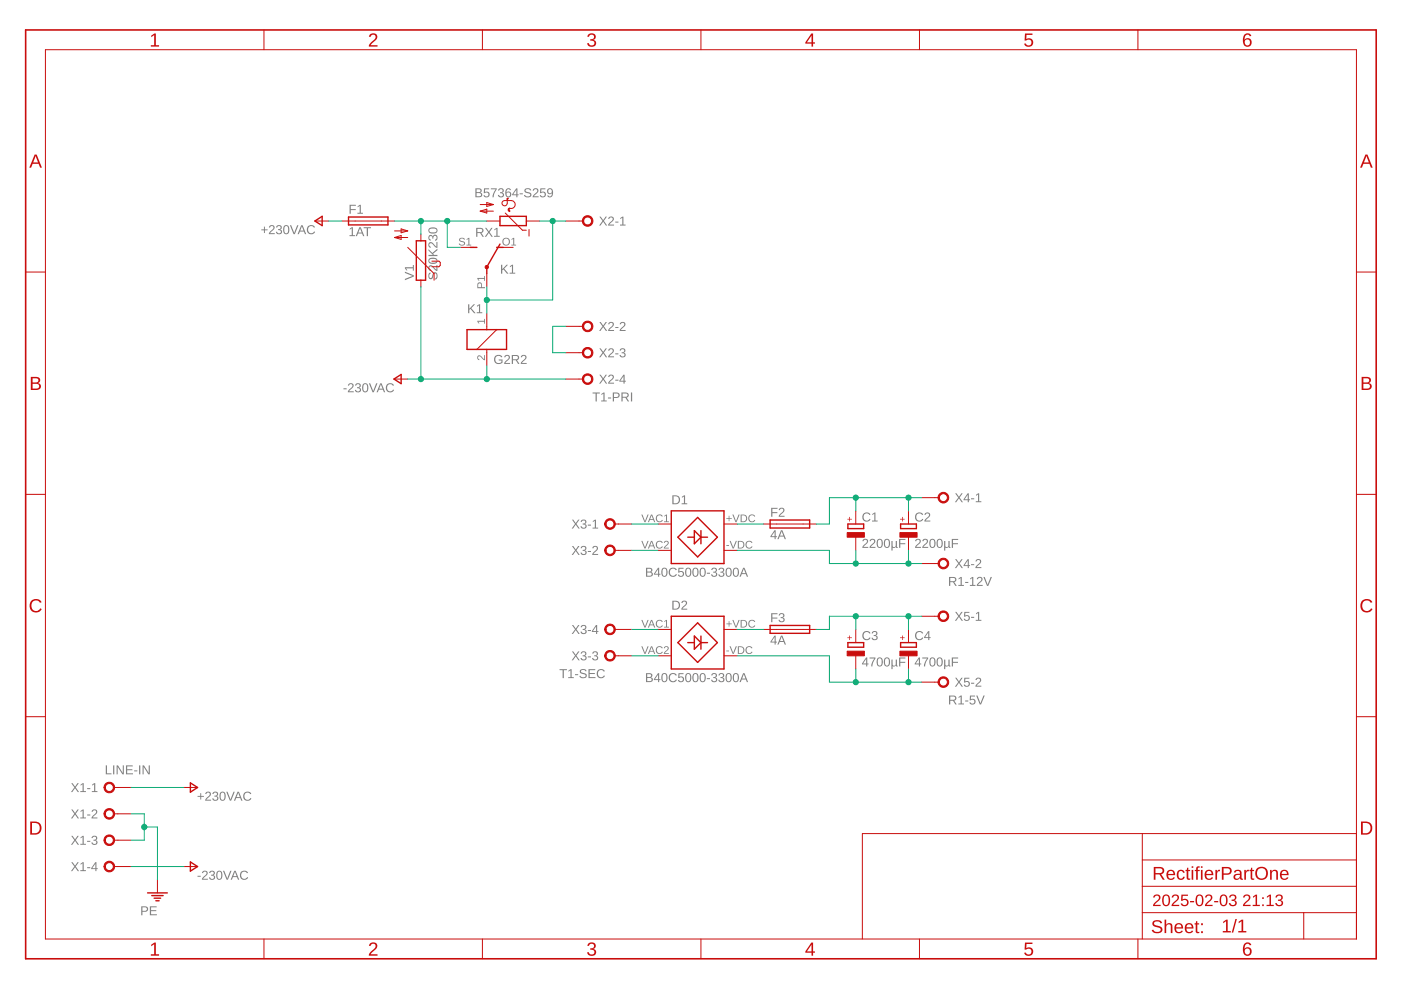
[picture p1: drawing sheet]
<svg xmlns="http://www.w3.org/2000/svg" width="297mm" height="210mm" viewBox="0 0 297 210" stroke-linecap="round" stroke-linejoin="round" font-family="sans-serif">
<g fill="#808080">
<path d="M101.3 75.5a.86 .86 0 0 1 1.2 .5l.1 .1v-.8h.2v1.1l-.7-.5a.35 .35 0 0 0-.5-.4 .35 .35 0 0 0-.1 .6l.1 .3-.4-.4z"/>
<path d="M101.2 68h1.4v-.4h.2v1h-.2v-.4h-1.2l.3 .4h-.2z"/>
<path d="M183.6 139.4h.3v1.3h.2v.2h-.2v.4h-.3v-.4h-.8zM183.6 139.7l-.6 1h.6zM184.4 139.4h1.2l-.5 1.2-.1 .7h-.3l.1-.5 .6-1.2h-1zM186.1 139.5a.71 .71 0 0 1 .9 0 .71 .71 0 0 1 .2 .9 .71 .71 0 0 1-.7 .9 .71 .71 0 0 1-.6-.9zM186.3 139.6a1.07 1.07 0 0 0 .2 1.5 .94 .94 0 0 0 0-1.5zM187.7 139.5a.71 .71 0 0 1 .8 0 .71 .71 0 0 1 .2 .9 .71 .71 0 0 1-.7 .9 .71 .71 0 0 1-.6-.9zM187.9 139.6a1.07 1.07 0 0 0 .1 1.5 .94 .94 0 0 0 .1-1.5zM189 139.8h.2v1a.35 .35 0 0 0 .4 .3 .35 .35 0 0 0 .3-.4v-.9h.3v1.2l.1 .3h-.2l-.2-.2a.44 .44 0 0 1-.7 .1v.7h-.2zM190.6 139.4h1.4v.2h-1.1v.7h1v.2h-1v.8h-.3z"/>
<path d="M194.8 139.4h.3v1.3h.2v.2h-.2v.4h-.3v-.4h-.9zM194.8 139.7l-.6 1h.6zM195.5 139.4h1.3l-.6 1.2-.1 .7h-.2l.1-.5 .6-1.2h-1.1zM197.3 139.5a.71 .71 0 0 1 .8 0 .71 .71 0 0 1 .3 .9 .71 .71 0 0 1-.7 .9 .71 .71 0 0 1-.7-.9zM197.5 139.6a1.07 1.07 0 0 0 .2 1.5 .94 .94 0 0 0 0-1.5zM198.9 139.5a.71 .71 0 0 1 .8 0 .71 .71 0 0 1 .2 .9 .71 .71 0 0 1-.7 .9 .71 .71 0 0 1-.6-.9zM199 139.6a1.07 1.07 0 0 0 .2 1.5 .94 .94 0 0 0 0-1.5zM200.2 139.8h.2v1a.35 .35 0 0 0 .4 .3 .35 .35 0 0 0 .3-.4v-.9h.2v1.2l.2 .3h-.2l-.2-.2a.44 .44 0 0 1-.7 .1v.7h-.2zM201.8 139.4h1.3v.2h-1v.7h1v.2h-1v.8h-.3z"/>
<path d="M91.1 57.9l.2-.1v.2a.44 .44 0 0 0-.3 .5 .44 .44 0 0 0 .5 .4l.1-.5a.58 .58 0 0 1 .7-.7 .58 .58 0 0 1 .5 .8 .7 .7 0 0 1-.5 .8l-.1-.2a.51 .51 0 0 0 .4-.6 .51 .51 0 0 0-.6-.4l-.1 .3a.6 .6 0 0 1-.6 .8 .6 .6 0 0 1-.5-.9zM91 56.4a.91 .91 0 0 1 1.2 .5l.3 .3v-1h.2v1.3l-.3-.1-.5-.5a.41 .41 0 0 0-.6-.4 .41 .41 0 0 0-.1 .7h.1v.2a.66 .66 0 0 1-.3-1zM90.9 54.9a1.13 1.13 0 0 1 1.9 .4 1.09 1.09 0 0 1-2 .2zM91.1 55.1a.52 .52 0 0 0 .1 .5 .52 .52 0 0 0 .6 .1h.2a.42 .42 0 0 0 .6-.4 .42 .42 0 0 0-.6-.4h-.7zM90.8 52.8l.9 .8 1-.9v.3l-.9 .8 .2 .2h.7v.3h-1.9v-.3h1l-1-.9zM91 51.5a.91 .91 0 0 1 1.2 .6l.3 .2v-1h.2v1.3l-.3-.1-.5-.5a.41 .41 0 0 0-.6-.4 .41 .41 0 0 0-.1 .7h.1v.2a.66 .66 0 0 1-.3-1zM91 50l.5-.2 .3 .4a.53 .53 0 0 1 .7-.4 .53 .53 0 0 1 .3 .8l-.4 .4-.1 .1-.1-.3a.39 .39 0 0 0 .4-.5 .39 .39 0 0 0-.6-.2l-.1 .5h-.2a.37 .37 0 0 0-.2-.5 .37 .37 0 0 0-.5 .2 .37 .37 0 0 0 .3 .5v.2a.67 .67 0 0 1-.3-1zM90.9 48.5a1.13 1.13 0 0 1 1.9 .4 1.09 1.09 0 0 1-2 .2zM91.1 48.7a.52 .52 0 0 0 .1 .5 .52 .52 0 0 0 .6 .1h.2a.42 .42 0 0 0 .6-.4 .42 .42 0 0 0-.6-.4h-.7z"/>
<path d="M74.1 48.5l.7-.3v1.7h.5v.2h-1.2v-.2h.5v-1.5l-.5 .3zM76.2 48.2h.3l.7 1.9h-.2l-.2-.6h-.9l-.2 .6h-.3zM76.3 48.4l-.3 .9h.7zM77.1 48.2h1.6v.2h-.7v1.7h-.2v-1.7h-.7z"/>
<path d="M164.2 112.4h.3v1.3h.2v.2h-.2v.4h-.3v-.4h-.9zM164.2 112.7l-.6 1h.6zM165.6 112.4h.3l.7 1.9h-.2l-.2-.5h-.9l-.2 .5h-.3zM165.7 112.6l-.3 1h.7z"/>
<path d="M29.9 192.2h.8a.58 .58 0 0 1 .7 .5 .58 .58 0 0 1-.6 .6h-.6v.8h-.3zM30.2 192.4v.7h.8a.38 .38 0 0 0 0-.7zM31.8 192.2h1.4v.2h-1.2v.6h1.1v.2h-1.1v.6h1.3v.3h-1.5z"/>
<path d="M125.6 83.2h1.6v.2h-.7v1.7h-.2v-1.7h-.7zM127.5 83.5l.7-.3v1.7h.4v.2h-1.1v-.2h.4v-1.4l-.4 .3zM128.9 84.3h.7v.2h-.7zM129.9 83.2h.8a.58 .58 0 0 1 .7 .6 .58 .58 0 0 1-.7 .6h-.5v.7h-.3zM130.2 83.4v.8l.7-.1a.38 .38 0 0 0 0-.6zM131.8 83.2h.8a.55 .55 0 0 1 .7 .5 .55 .55 0 0 1-.5 .6l.6 .8h-.3l-.5-.8h-.6v.8h-.2zM132 83.4v.7h.6a.36 .36 0 0 0 .5-.3 .36 .36 0 0 0-.5-.4zM133.8 83.2h.2v1.9h-.2z"/>
<path d="M118.6 141.9h1.6v.2h-.7v1.7h-.2v-1.7h-.7zM120.5 142.2l.7-.3v1.7h.5v.2h-1.2v-.2h.5v-1.5l-.5 .3zM121.9 142.9h.7v.3h-.7zM123 142.1a.89 .89 0 0 1 1.4 .2h-.3a.44 .44 0 0 0-.5-.3 .44 .44 0 0 0-.3 .5l.4 .2a.58 .58 0 0 1 .7 .6 .58 .58 0 0 1-.8 .5 .7 .7 0 0 1-.8-.5h.3a.51 .51 0 0 0 .6 .4 .51 .51 0 0 0 .4-.6l-.5-.2a.55 .55 0 0 1-.6-.2 .55 .55 0 0 1 0-.6zM124.8 141.9h1.4v.2h-1.2v.6h1.1v.2h-1.1v.7h1.3v.2h-1.5zM126.8 142.1a.95 .95 0 0 1 1.4 .2l-.2 .1a.73 .73 0 0 0-1.2 0 .73 .73 0 0 0 .3 1.1l.2 .1a.65 .65 0 0 0 .7-.4l.3 .1a.97 .97 0 0 1-1.5 .3 .97 .97 0 0 1 0-1.5z"/>
<path d="M183 114.4a.61 .61 0 0 1 1 .1 .61 .61 0 0 1-.4 .9l-.5 .6h1v.2h-1.3l.1-.4 .5-.5a.41 .41 0 0 0 .4-.6 .41 .41 0 0 0-.7-.1v.2l-.3-.1zM184.6 114.4a.61 .61 0 0 1 .9 .1 .61 .61 0 0 1-.3 .9l-.6 .6h1v.2h-1.2v-.4l.6-.5a.41 .41 0 0 0 .3-.6 .41 .41 0 0 0-.6-.1l-.1 .2-.2-.1zM186.1 114.3a.71 .71 0 0 1 .9 .1 .71 .71 0 0 1 .2 .8 .71 .71 0 0 1-.7 1 .71 .71 0 0 1-.6-1zM186.3 114.5a1.07 1.07 0 0 0 .2 1.5 .94 .94 0 0 0 0-1.6zM187.7 114.3a.71 .71 0 0 1 .8 .1 .71 .71 0 0 1 .2 .8 .71 .71 0 0 1-.7 1 .71 .71 0 0 1-.6-1zM187.9 114.5a1.07 1.07 0 0 0 .1 1.5 .94 .94 0 0 0 .1-1.6zM189 114.7h.2v.9a.35 .35 0 0 0 .4 .4 .35 .35 0 0 0 .3-.5v-.8h.3v1.2l.1 .3h-.2l-.2-.3a.44 .44 0 0 1-.7 .2v.6h-.2zM190.6 114.3h1.4v.2h-1.1v.7h1v.2h-1v.8h-.3z"/>
<path d="M194.2 114.4a.61 .61 0 0 1 1 .1 .61 .61 0 0 1-.4 .9l-.5 .6h1v.2h-1.3l.1-.4 .5-.5a.41 .41 0 0 0 .4-.6 .41 .41 0 0 0-.7-.1v.2l-.3-.1zM195.7 114.4a.61 .61 0 0 1 1 .1 .61 .61 0 0 1-.4 .9l-.5 .6h1v.2h-1.3l.1-.4 .5-.5a.41 .41 0 0 0 .4-.6 .41 .41 0 0 0-.7-.1v.2l-.3-.1zM197.3 114.3a.71 .71 0 0 1 .8 .1 .71 .71 0 0 1 .3 .8 .71 .71 0 0 1-.7 1 .71 .71 0 0 1-.7-1zM197.5 114.5a1.07 1.07 0 0 0 .2 1.5 .94 .94 0 0 0 0-1.6zM198.9 114.3a.71 .71 0 0 1 .8 .1 .71 .71 0 0 1 .2 .8 .71 .71 0 0 1-.7 1 .71 .71 0 0 1-.6-1zM199 114.5a1.07 1.07 0 0 0 .2 1.5 .94 .94 0 0 0 0-1.6zM200.2 114.7h.2v.9a.35 .35 0 0 0 .4 .4 .35 .35 0 0 0 .3-.5v-.8h.2v1.2l.2 .3h-.2l-.2-.3a.44 .44 0 0 1-.7 .2v.6h-.2zM201.8 114.3h1.3v.2h-1v.7h1v.2h-1v.8h-.3z"/>
<path d="M137 120.4a1.23 1.23 0 0 1 1.3 .2v.4l-.3 .3a.52 .52 0 0 1 .4 .6 .52 .52 0 0 1-.7 .4h-.7zM137.2 120.6v.6h.6l.2-.2v-.3zM137.2 121.4v.7l.7-.1 .2-.1-.1-.5zM139.5 120.4h.3v1.3h.2v.1h-.2v.5h-.3v-.5h-.9zM139.5 120.7l-.6 1h.6zM140.5 120.5a.71 .71 0 0 1 .8 0 .71 .71 0 0 1 .2 .8 .71 .71 0 0 1-.6 1 .71 .71 0 0 1-.7-1zM140.7 120.6a1.07 1.07 0 0 0 .2 1.5 .94 .94 0 0 0 0-1.5zM142 120.6a.95 .95 0 0 1 1.5 .2l-.2 .1a.73 .73 0 0 0-1.2 0 .73 .73 0 0 0 .3 1.1l.1 .1a.65 .65 0 0 0 .8-.4l.2 .1a.97 .97 0 0 1-1.4 .3 .97 .97 0 0 1-.1-1.5zM143.8 120.4h1.1v.2h-.8l-.1 .6a.65 .65 0 0 1 1 .3 .65 .65 0 0 1-.4 .9 .65 .65 0 0 1-.9-.5l.3-.1a.42 .42 0 0 0 .6 .2 .42 .42 0 0 0 .1-.6 .42 .42 0 0 0-.7 0h-.2zM145.5 120.5a.71 .71 0 0 1 .9 0 .71 .71 0 0 1 .2 .8 .71 .71 0 0 1-.7 1 .71 .71 0 0 1-.6-1zM145.7 120.6a1.07 1.07 0 0 0 .2 1.5 .94 .94 0 0 0 0-1.5zM147.1 120.5a.71 .71 0 0 1 .8 0 .71 .71 0 0 1 .2 .8 .71 .71 0 0 1-.7 1 .71 .71 0 0 1-.6-1zM147.3 120.6a1.07 1.07 0 0 0 .1 1.5 .94 .94 0 0 0 .1-1.5zM148.6 120.5a.71 .71 0 0 1 .8 0 .71 .71 0 0 1 .2 .8 .71 .71 0 0 1-.6 1 .71 .71 0 0 1-.7-1zM148.8 120.6a1.07 1.07 0 0 0 .2 1.5 .94 .94 0 0 0 0-1.5zM149.9 121.4h.6v.3h-.6zM151 120.5a.54 .54 0 0 1 .9 0 .54 .54 0 0 1-.3 .8 .55 .55 0 0 1 .4 .8 .55 .55 0 0 1-.9 .1l-.3-.4h.2a.39 .39 0 0 0 .5 .3 .39 .39 0 0 0 .2-.6l-.5-.1v-.2a.37 .37 0 0 0 .5-.2 .37 .37 0 0 0-.2-.5 .37 .37 0 0 0-.5 .4l-.2-.1zM152.5 120.5a.54 .54 0 0 1 .9 0 .54 .54 0 0 1-.3 .8 .55 .55 0 0 1 .4 .8 .55 .55 0 0 1-.9 .1l-.3-.4h.2a.39 .39 0 0 0 .6 .3 .39 .39 0 0 0 .1-.6l-.5-.1v-.2a.37 .37 0 0 0 .6-.2 .37 .37 0 0 0-.3-.5 .37 .37 0 0 0-.4 .4l-.3-.1zM154.1 120.5a.71 .71 0 0 1 .8 0 .71 .71 0 0 1 .2 .8 .71 .71 0 0 1-.6 1 .71 .71 0 0 1-.7-1zM154.3 120.6a1.07 1.07 0 0 0 .2 1.5 .94 .94 0 0 0 0-1.5zM155.6 120.5a.71 .71 0 0 1 .9 0 .71 .71 0 0 1 .2 .8 .71 .71 0 0 1-.7 1 .71 .71 0 0 1-.6-1zM155.8 120.6a1.07 1.07 0 0 0 .2 1.5 .94 .94 0 0 0 0-1.5zM157.6 120.4h.2l.8 1.9h-.3l-.2-.6h-.8l-.2 .6h-.3zM157.7 120.6l-.4 .9h.8z"/>
<path d="M105 75.5a.99 .99 0 0 1 1.5 .2l-.2 .1a.75 .75 0 0 0-1.1-.1 .75 .75 0 0 0 0 1.1 .75 .75 0 0 0 1 .1l.1-.5h-.6v-.2h.8v.7a1.04 1.04 0 0 1-1.4 .1 1.04 1.04 0 0 1-.1-1.5zM107.1 75.4a.61 .61 0 0 1 1 .1 .61 .61 0 0 1-.4 .9l-.5 .6h.9v.2h-1.2l.1-.4 .5-.5a.41 .41 0 0 0 .4-.6 .41 .41 0 0 0-.7-.1l-.1 .2-.2-.1zM108.5 75.3h.9a.55 .55 0 0 1 .7 .4 .55 .55 0 0 1-.5 .6l.5 .9h-.3l-.4-.8h-.6v.8h-.3zM108.8 75.5v.7h.6a.36 .36 0 0 0 .4-.4 .36 .36 0 0 0-.4-.3zM110.6 75.4a.61 .61 0 0 1 1 .1 .61 .61 0 0 1-.4 .9l-.5 .6h1v.2h-1.3l.1-.4 .5-.5a.41 .41 0 0 0 .4-.6 .41 .41 0 0 0-.7-.1v.2l-.3-.1z"/>
<path d="M137 142.7a1.23 1.23 0 0 1 1.3 .3v.3l-.3 .3a.52 .52 0 0 1 .4 .7 .52 .52 0 0 1-.7 .3h-.7zM137.2 142.9v.6h.6l.2-.1v-.4zM137.2 143.7v.7h.7l.2-.2-.1-.4zM139.5 142.7h.3v1.3h.2v.2h-.2v.4h-.3v-.4h-.9zM139.5 143l-.6 1h.6zM140.5 142.8a.71 .71 0 0 1 .8 .1 .71 .71 0 0 1 .2 .8 .71 .71 0 0 1-.6 1 .71 .71 0 0 1-.7-1zM140.7 142.9a1.07 1.07 0 0 0 .2 1.6 .94 .94 0 0 0 0-1.6zM142 143a.95 .95 0 0 1 1.5 .2l-.2 .1a.73 .73 0 0 0-1.2-.1 .73 .73 0 0 0 .3 1.1l.1 .1a.65 .65 0 0 0 .8-.4l.2 .2a.97 .97 0 0 1-1.4 .2 .97 .97 0 0 1-.1-1.4zM143.8 142.7h1.1v.2h-.8l-.1 .6a.65 .65 0 0 1 1 .3 .65 .65 0 0 1-.4 .9 .65 .65 0 0 1-.9-.5h.3a.42 .42 0 0 0 .6 .2 .42 .42 0 0 0 .1-.7 .42 .42 0 0 0-.7 0h-.2zM145.5 142.8a.71 .71 0 0 1 .9 .1 .71 .71 0 0 1 .2 .8 .71 .71 0 0 1-.7 1 .71 .71 0 0 1-.6-1zM145.7 142.9a1.07 1.07 0 0 0 .2 1.6 .94 .94 0 0 0 0-1.6zM147.1 142.8a.71 .71 0 0 1 .8 .1 .71 .71 0 0 1 .2 .8 .71 .71 0 0 1-.7 1 .71 .71 0 0 1-.6-1zM147.3 142.9a1.07 1.07 0 0 0 .1 1.6 .94 .94 0 0 0 .1-1.6zM148.6 142.8a.71 .71 0 0 1 .8 .1 .71 .71 0 0 1 .2 .8 .71 .71 0 0 1-.6 1 .71 .71 0 0 1-.7-1zM148.8 142.9a1.07 1.07 0 0 0 .2 1.6 .94 .94 0 0 0 0-1.6zM149.9 143.8h.6v.2h-.6zM151 142.8a.54 .54 0 0 1 .9 0 .54 .54 0 0 1-.3 .9 .55 .55 0 0 1 .4 .8 .55 .55 0 0 1-.9 .1l-.3-.5h.2a.39 .39 0 0 0 .5 .4 .39 .39 0 0 0 .2-.6l-.5-.1v-.2a.37 .37 0 0 0 .5-.2 .37 .37 0 0 0-.2-.5 .37 .37 0 0 0-.5 .3h-.2zM152.5 142.8a.54 .54 0 0 1 .9 0 .54 .54 0 0 1-.3 .9 .55 .55 0 0 1 .4 .8 .55 .55 0 0 1-.9 .1l-.3-.5h.2a.39 .39 0 0 0 .6 .4 .39 .39 0 0 0 .1-.6l-.5-.1v-.2a.37 .37 0 0 0 .6-.2 .37 .37 0 0 0-.3-.5 .37 .37 0 0 0-.4 .3h-.3zM154.1 142.8a.71 .71 0 0 1 .8 .1 .71 .71 0 0 1 .2 .8 .71 .71 0 0 1-.6 1 .71 .71 0 0 1-.7-1zM154.3 142.9a1.07 1.07 0 0 0 .2 1.6 .94 .94 0 0 0 0-1.6zM155.6 142.8a.71 .71 0 0 1 .9 .1 .71 .71 0 0 1 .2 .8 .71 .71 0 0 1-.7 1 .71 .71 0 0 1-.6-1zM155.8 142.9a1.07 1.07 0 0 0 .2 1.6 .94 .94 0 0 0 0-1.6zM157.6 142.7h.2l.8 1.9h-.3l-.2-.5h-.8l-.2 .5h-.3zM157.7 142.9l-.4 1h.8z"/>
<path d="M22.4 162.3h.3v1.7h.9v.2h-1.2zM24 162.3h.2v1.9h-.2zM24.7 162.3h.3l1 1.6v-1.6h.3v1.9h-.4l-1-1.6 .1 1.6h-.3zM26.7 162.3h1.4v.2h-1.1v.6h1.1v.2h-1.1v.7h1.2v.2h-1.5zM28.4 163.3h.7v.3h-.7zM29.5 162.3h.2v1.9h-.2zM30.2 162.3h.3l1 1.6v-1.6h.3v1.9h-.3l-1.1-1.6 .1 1.6h-.3z"/>
<path d="M164.2 134.8h.3v1.2h.2v.2h-.2v.5h-.3v-.5h-.9zM164.2 135l-.6 1h.6zM165.6 134.8h.3l.7 1.9h-.2l-.2-.6h-.9l-.2 .6h-.3zM165.7 135l-.3 .9h.7z"/>
<path d="M42.5 168.2h.2v.6h.5v.1h-.5v.6h-.2v-.6h-.6v-.1h.6zM43.7 168a.61 .61 0 0 1 1 .1 .61 .61 0 0 1-.4 .9l-.5 .6h1v.2h-1.3l.1-.4 .5-.5a.41 .41 0 0 0 .4-.6 .41 .41 0 0 0-.7-.1v.2l-.3-.1zM45.2 168a.54 .54 0 0 1 .9 0 .54 .54 0 0 1-.2 .8 .55 .55 0 0 1 .3 .8 .55 .55 0 0 1-.9 .1l-.3-.4h.2a.39 .39 0 0 0 .6 .3 .39 .39 0 0 0 .1-.6l-.4-.1v-.2a.37 .37 0 0 0 .5-.2 .37 .37 0 0 0-.3-.5 .37 .37 0 0 0-.4 .4l-.3-.1zM46.8 168a.71 .71 0 0 1 .8 0 .71 .71 0 0 1 .2 .8 .71 .71 0 0 1-.6 1 .71 .71 0 0 1-.7-1zM47 168.1a1.07 1.07 0 0 0 .2 1.5 .94 .94 0 0 0 0-1.6zM48 167.9h.2l.7 1.6 .6-1.6h.3l-.8 1.9h-.3zM50.4 167.9h.3l.7 1.9h-.2l-.3-.6h-.8l-.2 .6h-.3zM50.5 168.1l-.3 .9h.7zM51.8 168.1a.95 .95 0 0 1 1.5 .2l-.3 .1a.73 .73 0 0 0-1.1 0 .73 .73 0 0 0 .2 1.1l.2 .1a.65 .65 0 0 0 .8-.4l.2 .1a.97 .97 0 0 1-1.5 .3 .97 .97 0 0 1 0-1.5z"/>
<path d="M41.9 185.7h.7v.2h-.7zM43 184.7a.61 .61 0 0 1 1 .2 .61 .61 0 0 1-.4 .9l-.5 .5h1v.2h-1.3l.1-.3 .5-.5a.41 .41 0 0 0 .4-.6 .41 .41 0 0 0-.7-.1v.1h-.3zM44.5 184.7a.54 .54 0 0 1 .9 0 .54 .54 0 0 1-.2 .9 .55 .55 0 0 1 .3 .8 .55 .55 0 0 1-.9 .1l-.3-.5h.3a.39 .39 0 0 0 .5 .4 .39 .39 0 0 0 .1-.6l-.4-.1v-.2a.37 .37 0 0 0 .5-.2 .37 .37 0 0 0-.3-.5 .37 .37 0 0 0-.4 .3h-.3zM46.1 184.7a.71 .71 0 0 1 .9 .1 .71 .71 0 0 1 .2 .8 .71 .71 0 0 1-.7 1 .71 .71 0 0 1-.7-1zM46.3 184.8a1.07 1.07 0 0 0 .2 1.6 .94 .94 0 0 0 0-1.6zM47.3 184.6h.2l.7 1.7 .6-1.7h.3l-.8 1.9h-.3zM49.7 184.6h.3l.7 1.9h-.2l-.3-.5h-.8l-.2 .5h-.3zM49.8 184.8l-.3 1h.7zM51.1 184.9a.95 .95 0 0 1 1.5 .2l-.2 .1a.73 .73 0 0 0-1.2-.1 .73 .73 0 0 0 .2 1.1l.2 .1a.65 .65 0 0 0 .8-.4l.2 .2a.97 .97 0 0 1-1.4 .2 .97 .97 0 0 1-.1-1.4z"/>
<path d="M56 48.1h.2v.5h.5v.2h-.5v.6h-.2v-.6h-.6v-.2h.6zM57.2 47.9a.61 .61 0 0 1 1 .1 .61 .61 0 0 1-.4 .9l-.5 .5h1v.2h-1.3l.1-.3 .5-.5a.41 .41 0 0 0 .4-.6 .41 .41 0 0 0-.7-.1v.1h-.3zM58.7 47.9a.54 .54 0 0 1 .9 0 .54 .54 0 0 1-.2 .8 .55 .55 0 0 1 .3 .8 .55 .55 0 0 1-.9 .1l-.3-.4 .2-.1a.39 .39 0 0 0 .6 .4 .39 .39 0 0 0 .1-.6l-.4-.1v-.2a.37 .37 0 0 0 .5-.2 .37 .37 0 0 0-.3-.5 .37 .37 0 0 0-.4 .3h-.3zM60.3 47.8a.71 .71 0 0 1 .8 .1 .71 .71 0 0 1 .2 .8 .71 .71 0 0 1-.6 1 .71 .71 0 0 1-.7-1zM60.5 48a1.07 1.07 0 0 0 .2 1.5 .94 .94 0 0 0 0-1.6zM61.5 47.8h.2l.7 1.6 .6-1.6h.3l-.8 1.8h-.3zM63.9 47.8h.3l.7 1.8h-.2l-.3-.5h-.8l-.2 .5h-.3zM64 47.9l-.3 1h.7zM65.3 48a.95 .95 0 0 1 1.5 .2l-.3 .1a.73 .73 0 0 0-1.1-.1 .73 .73 0 0 0 .2 1.2h.2a.65 .65 0 0 0 .8-.3l.2 .1a.97 .97 0 0 1-1.4 .3 .97 .97 0 0 1-.1-1.5z"/>
<path d="M72.8 82.3h.7v.2h-.7zM74 81.4a.61 .61 0 0 1 .9 .1 .61 .61 0 0 1-.3 .9l-.6 .6h1v.2h-1.2v-.4l.5-.5a.41 .41 0 0 0 .4-.5 .41 .41 0 0 0-.7-.2v.2l-.2-.1zM75.5 81.4a.54 .54 0 0 1 .8 0 .54 .54 0 0 1-.2 .8 .55 .55 0 0 1 .3 .8 .55 .55 0 0 1-.8 .1l-.4-.4h.3a.39 .39 0 0 0 .5 .3 .39 .39 0 0 0 .2-.6l-.5-.1v-.2a.37 .37 0 0 0 .5-.2 .37 .37 0 0 0-.2-.5 .37 .37 0 0 0-.5 .4l-.2-.1zM77.1 81.4a.71 .71 0 0 1 .8 0 .71 .71 0 0 1 .2 .8 .71 .71 0 0 1-.7 1 .71 .71 0 0 1-.6-1zM77.3 81.5a1.07 1.07 0 0 0 .1 1.5 .94 .94 0 0 0 0-1.6zM78.2 81.3h.3l.6 1.6 .7-1.6h.2l-.7 1.9h-.3zM80.6 81.3h.3l.8 1.9h-.3l-.2-.6h-.9l-.2 .6h-.3zM80.8 81.5l-.4 .9h.7zM82.1 81.5a.95 .95 0 0 1 1.4 .2l-.2 .1a.73 .73 0 0 0-1.2 0 .73 .73 0 0 0 .3 1.1l.2 .1a.65 .65 0 0 0 .7-.4l.3 .1a.97 .97 0 0 1-1.5 .3 .97 .97 0 0 1 0-1.5z"/>
<path d="M100.8 39.9a1.23 1.23 0 0 1 1.3 .3v.3l-.3 .3a.52 .52 0 0 1 .4 .7 .52 .52 0 0 1-.6 .3h-.8zM101 40.1v.6h.7l.2-.1-.1-.4zM101 40.9v.7h.7l.3-.2-.2-.4zM102.6 39.9h1.1v.2h-.9v.6a.65 .65 0 0 1 .9 .3 .65 .65 0 0 1-.4 .9 .65 .65 0 0 1-.8-.5h.3a.42 .42 0 0 0 .6 .2 .42 .42 0 0 0 0-.7 .42 .42 0 0 0-.6 .1h-.2zM104.1 39.9h1.2l-.5 1.3-.1 .6h-.3l.1-.5 .6-1.2h-1zM105.8 40a.54 .54 0 0 1 .9 0 .54 .54 0 0 1-.3 .9 .55 .55 0 0 1 .4 .8 .55 .55 0 0 1-.9 .1l-.3-.5h.2a.39 .39 0 0 0 .5 .4 .39 .39 0 0 0 .2-.6l-.5-.1v-.2a.37 .37 0 0 0 .5-.2 .37 .37 0 0 0-.2-.5 .37 .37 0 0 0-.5 .3h-.2zM107.4 40l.2-.1a.55 .55 0 0 1 .7 .4h-.2a.45 .45 0 0 0-.6-.1 .45 .45 0 0 0-.1 .7 .61 .61 0 0 1 .9 0 .61 .61 0 0 1-.3 .9 .61 .61 0 0 1-.8-.4l-.1-.8zM107.3 41.2a.45 .45 0 0 0 .9 0 .45 .45 0 0 0-.9 0zM109.4 39.9h.3v1.3h.3v.2h-.3v.4h-.2v-.4h-.9zM109.5 40.2l-.7 1h.7zM110.2 41h.6v.2h-.6zM111.3 40.1a.89 .89 0 0 1 1.3 .2l-.2 .1a.44 .44 0 0 0-.6-.4 .44 .44 0 0 0-.3 .6l.5 .1a.58 .58 0 0 1 .7 .6 .58 .58 0 0 1-.8 .6 .7 .7 0 0 1-.8-.5l.2-.1a.51 .51 0 0 0 .6 .4 .51 .51 0 0 0 .4-.6l-.5-.1a.55 .55 0 0 1-.5-.3 .55 .55 0 0 1 0-.6zM113.1 40a.61 .61 0 0 1 1 .2 .61 .61 0 0 1-.4 .9l-.5 .5h1v.2h-1.3l.1-.3 .5-.5a.41 .41 0 0 0 .4-.6 .41 .41 0 0 0-.7-.1v.1h-.3zM114.6 39.9h1v.2h-.8l-.1 .6a.65 .65 0 0 1 1 .3 .65 .65 0 0 1-.4 .9 .65 .65 0 0 1-.9-.5h.3a.42 .42 0 0 0 .6 .2 .42 .42 0 0 0 .1-.7 .42 .42 0 0 0-.7 .1h-.2zM116.2 40.1a.69 .69 0 0 1 .8-.1 .69 .69 0 0 1 .3 .8 .69 .69 0 0 1-.3 1 .69 .69 0 0 1-1-.3l.3-.1a.46 .46 0 0 0 .6 .1 .46 .46 0 0 0 .1-.6 .61 .61 0 0 1-.9 .1 .61 .61 0 0 1 .1-.9zM116.2 40.6a.42 .42 0 0 0 .8 0 .42 .42 0 0 0-.8 0z"/>
<path d="M201.2 122.3h.9a.55 .55 0 0 1 .7 .5 .55 .55 0 0 1-.5 .6l.6 .8h-.3l-.5-.8h-.6v.8h-.3zM201.5 122.5v.7h.6a.36 .36 0 0 0 .4-.3 .36 .36 0 0 0-.4-.4zM203.2 122.6l.7-.3v1.7h.5v.2h-1.2v-.2h.5v-1.4l-.5 .3zM204.6 123.4h.7v.2h-.7zM205.7 122.6l.7-.3v1.7h.4v.2h-1.2v-.2h.5v-1.4l-.4 .3zM207.3 122.4a.61 .61 0 0 1 1 .2 .61 .61 0 0 1-.4 .9l-.5 .5h.9v.2h-1.2l.1-.3 .5-.5a.41 .41 0 0 0 .4-.6 .41 .41 0 0 0-.7-.1v.1h-.3zM208.5 122.3h.3l.6 1.7 .6-1.7h.3l-.8 1.9h-.2z"/>
<path d="M201.2 147.5h.9a.55 .55 0 0 1 .7 .4 .55 .55 0 0 1-.5 .6l.6 .9h-.3l-.5-.8h-.6v.8h-.3zM201.5 147.7v.7h.6a.36 .36 0 0 0 .4-.4 .36 .36 0 0 0-.4-.3zM203.2 147.8l.7-.3v1.7h.5v.2h-1.2v-.2h.5v-1.5l-.5 .3zM204.6 148.5h.7v.2h-.7zM205.7 147.5h1v.2h-.8l-.1 .6a.65 .65 0 0 1 1 .3 .65 .65 0 0 1-.4 .9 .65 .65 0 0 1-.9-.6h.3a.42 .42 0 0 0 .6 .2 .42 .42 0 0 0 .1-.7 .42 .42 0 0 0-.7 .1h-.2zM207 147.5h.2l.7 1.6 .6-1.6h.3l-.8 1.9h-.3z"/>
<path d="M183.1 134a.95 .95 0 0 1 1.5 .3h-.3a.73 .73 0 0 0-1.1 0 .73 .73 0 0 0 .2 1.1l.2 .1a.65 .65 0 0 0 .8-.4l.2 .1a.97 .97 0 0 1-1.5 .3 .97 .97 0 0 1 0-1.5zM185 133.9a.54 .54 0 0 1 .9 0 .54 .54 0 0 1-.3 .8 .55 .55 0 0 1 .4 .9 .55 .55 0 0 1-.9 .1l-.3-.5h.2a.39 .39 0 0 0 .6 .3 .39 .39 0 0 0 .1-.6h-.5v-.3a.37 .37 0 0 0 .6-.1 .37 .37 0 0 0-.3-.5 .37 .37 0 0 0-.4 .3h-.3z"/>
<path d="M194.3 134a.95 .95 0 0 1 1.4 .3h-.2a.73 .73 0 0 0-1.2 0 .73 .73 0 0 0 .3 1.1l.1 .1a.65 .65 0 0 0 .8-.4l.2 .1a.97 .97 0 0 1-1.4 .3 .97 .97 0 0 1 0-1.5zM196.8 133.8h.2v1.3h.3v.2h-.3v.4h-.2v-.4h-.9zM196.8 134.1l-.7 1h.7z"/>
<path d="M85.8 57.6l1.9 .8v.2l-1.9 .8v-.3l1.7-.6-1.7-.6zM85.8 56.7h1.7v-.5h.2v1.2h-.2v-.5h-1.4l.3 .4h-.2z"/>
<path d="M74.1 43.4h1.4v.2h-1.1v.7h1v.3h-1v.7h-.3zM75.8 43.7l.7-.3v1.7h.5v.2h-1.2v-.2h.5v-1.4l-.5 .3z"/>
<path d="M163.5 107.7h1.3v.2h-1v.7h1v.2h-1v.8h-.3zM165.3 107.8a.61 .61 0 0 1 1 .1 .61 .61 0 0 1-.4 .9l-.5 .6h1v.2h-1.3l.1-.4 .5-.5a.41 .41 0 0 0 .4-.5 .41 .41 0 0 0-.7-.2v.2l-.3-.1z"/>
<path d="M127.1 45.9h.3l.5 .8 .5-.8h.3l-.7 .9 .7 1h-.2l-.6-.8-.6 .8h-.3l.7-1zM129.1 46a.61 .61 0 0 1 1 .2 .61 .61 0 0 1-.4 .9l-.5 .5h1v.2h-1.3l.1-.3 .5-.5a.41 .41 0 0 0 .4-.6 .41 .41 0 0 0-.7-.1v.1h-.3zM130.4 47h.7v.2h-.7zM131.5 46.2l.7-.3v1.7h.4v.2h-1.1v-.2h.4v-1.4l-.4 .3z"/>
<path d="M127.1 68.3h.3l.5 .7 .5-.7h.3l-.7 .9 .7 1h-.2l-.6-.9-.6 .9h-.3l.7-1zM129.1 68.4a.61 .61 0 0 1 1 .1 .61 .61 0 0 1-.4 .9l-.5 .6h1v.2h-1.3l.1-.3 .5-.6a.41 .41 0 0 0 .4-.5 .41 .41 0 0 0-.7-.2v.2l-.3-.1zM130.4 69.3h.7v.2h-.7zM131.6 68.4a.61 .61 0 0 1 .9 .1 .61 .61 0 0 1-.3 .9l-.6 .6h1v.2h-1.2l.1-.3 .5-.6a.41 .41 0 0 0 .3-.5 .41 .41 0 0 0-.6-.2l-.1 .2-.2-.1z"/>
<path d="M127.1 73.9h.3l.5 .7 .5-.7h.3l-.7 .9 .7 1h-.2l-.6-.9-.6 .9h-.3l.7-1zM129.1 74a.61 .61 0 0 1 1 .1 .61 .61 0 0 1-.4 .9l-.5 .6h1v.2h-1.3l.1-.4 .5-.5a.41 .41 0 0 0 .4-.6 .41 .41 0 0 0-.7-.1v.2l-.3-.1zM130.4 74.9h.7v.2h-.7zM131.6 74a.54 .54 0 0 1 .8 0 .54 .54 0 0 1-.2 .8 .55 .55 0 0 1 .3 .8 .55 .55 0 0 1-.8 .1l-.4-.4 .3-.1a.39 .39 0 0 0 .5 .4 .39 .39 0 0 0 .2-.6l-.5-.1v-.2a.37 .37 0 0 0 .5-.2 .37 .37 0 0 0-.2-.5 .37 .37 0 0 0-.5 .3h-.2z"/>
<path d="M127.1 79.5h.3l.5 .7 .5-.7h.3l-.7 .9 .7 .9h-.2l-.6-.8-.6 .8h-.3l.7-.9zM129.1 79.6a.61 .61 0 0 1 1 .1 .61 .61 0 0 1-.4 .9l-.5 .5h1v.2h-1.3l.1-.3 .5-.5a.41 .41 0 0 0 .4-.6 .41 .41 0 0 0-.7-.1v.1h-.3zM130.4 80.5h.7v.2h-.7zM132.2 79.5h.2v1.2h.3v.2h-.3v.4h-.2v-.4h-.9zM132.2 79.7l-.7 1h.7z"/>
<path d="M121.3 110.2h.2l.6 .7 .5-.7h.3l-.7 .9 .7 1h-.3l-.5-.9-.6 .9h-.3l.7-1zM123.3 110.3a.54 .54 0 0 1 .9 0 .54 .54 0 0 1-.3 .8 .55 .55 0 0 1 .4 .8 .55 .55 0 0 1-.9 .1l-.3-.4h.2a.39 .39 0 0 0 .6 .3 .39 .39 0 0 0 .1-.6l-.5-.1v-.2a.37 .37 0 0 0 .6-.2 .37 .37 0 0 0-.3-.5 .37 .37 0 0 0-.4 .4l-.3-.1zM124.6 111.2h.7v.2h-.7zM125.7 110.5l.7-.3v1.7h.4v.2h-1.2v-.2h.5v-1.5l-.4 .3z"/>
<path d="M121.3 115.8h.2l.6 .7 .5-.7h.3l-.7 .9 .7 1h-.3l-.5-.9-.6 .9h-.3l.7-1zM123.3 115.9a.54 .54 0 0 1 .9 0 .54 .54 0 0 1-.3 .8 .55 .55 0 0 1 .4 .8 .55 .55 0 0 1-.9 .1l-.3-.4 .2-.1a.39 .39 0 0 0 .6 .4 .39 .39 0 0 0 .1-.6l-.5-.1v-.2a.37 .37 0 0 0 .6-.2 .37 .37 0 0 0-.3-.5 .37 .37 0 0 0-.4 .3h-.3zM124.6 116.8h.7v.2h-.7zM125.8 115.9a.61 .61 0 0 1 .9 .1 .61 .61 0 0 1-.3 .9l-.6 .6h1v.2h-1.2v-.4l.6-.5a.41 .41 0 0 0 .3-.6 .41 .41 0 0 0-.6-.1l-.1 .2-.2-.1z"/>
<path d="M121.3 138.1h.2l.6 .8 .5-.8h.3l-.7 .9 .7 1h-.3l-.5-.8-.6 .8h-.3l.7-1zM123.3 138.2a.54 .54 0 0 1 .9 0 .54 .54 0 0 1-.3 .8 .55 .55 0 0 1 .4 .8 .55 .55 0 0 1-.9 .2l-.3-.5h.2a.39 .39 0 0 0 .6 .3 .39 .39 0 0 0 .1-.6l-.5-.1v-.2a.37 .37 0 0 0 .6-.1 .37 .37 0 0 0-.3-.5 .37 .37 0 0 0-.4 .3h-.3zM124.6 139.2h.7v.2h-.7zM125.8 138.2a.54 .54 0 0 1 .8 0 .54 .54 0 0 1-.2 .8 .55 .55 0 0 1 .3 .8 .55 .55 0 0 1-.8 .2l-.4-.5h.3a.39 .39 0 0 0 .5 .3 .39 .39 0 0 0 .2-.6l-.5-.1v-.2a.37 .37 0 0 0 .5-.1 .37 .37 0 0 0-.2-.5 .37 .37 0 0 0-.5 .3h-.2z"/>
<path d="M121.3 132.5h.2l.6 .8 .5-.8h.3l-.7 .9 .7 1h-.3l-.5-.8-.6 .8h-.3l.7-1zM123.3 132.6a.54 .54 0 0 1 .9 0 .54 .54 0 0 1-.3 .9 .55 .55 0 0 1 .4 .8 .55 .55 0 0 1-.9 .1l-.3-.5h.2a.39 .39 0 0 0 .6 .3 .39 .39 0 0 0 .1-.6h-.5v-.2a.37 .37 0 0 0 .6-.2 .37 .37 0 0 0-.3-.5 .37 .37 0 0 0-.4 .3h-.3zM124.6 133.6h.7v.2h-.7zM126.4 132.5h.2v1.3h.3v.2h-.3v.4h-.2v-.4h-.9zM126.4 132.8l-.7 1h.7z"/>
<path d="M183.1 108.9a.95 .95 0 0 1 1.5 .2l-.3 .1a.73 .73 0 0 0-1.1 0 .73 .73 0 0 0 .2 1.1l.2 .1a.65 .65 0 0 0 .8-.4l.2 .1a.97 .97 0 0 1-1.5 .3 .97 .97 0 0 1 0-1.5zM184.9 109l.7-.3v1.7h.5v.2h-1.2v-.2h.5v-1.5l-.5 .3z"/>
<path d="M194.3 108.9a.95 .95 0 0 1 1.4 .2l-.2 .1a.73 .73 0 0 0-1.2 0 .73 .73 0 0 0 .3 1.1l.1 .1a.65 .65 0 0 0 .8-.4l.2 .1a.97 .97 0 0 1-1.4 .3 .97 .97 0 0 1 0-1.5zM196.2 108.8a.61 .61 0 0 1 1 .1 .61 .61 0 0 1-.4 .9l-.5 .6h.9v.2h-1.2l.1-.3 .5-.6a.41 .41 0 0 0 .4-.5 .41 .41 0 0 0-.7-.2v.2l-.3-.1z"/>
<path d="M136 109.1h.2l.6 1.4 .5-1.4h.2l-.6 1.6h-.3zM138 109.1h.3l.6 1.6h-.2l-.2-.5h-.7l-.2 .5h-.2zM138.1 109.3l-.3 .8h.6zM139.3 109.3a.81 .81 0 0 1 1.2 .2h-.2a.6 .6 0 0 0-.9 0 .6 .6 0 0 0 .1 .9 .6 .6 0 0 0 .9-.2l.1 .1a.83 .83 0 0 1-1.2 .3 .83 .83 0 0 1 0-1.3zM140.8 109.4l.6-.3v1.4h.4v.2h-1v-.2h.4v-1.2l-.4 .3z"/>
<path d="M136 114.7h.2l.6 1.4 .5-1.4h.2l-.6 1.6h-.3zM138 114.7h.3l.6 1.6h-.2l-.2-.5h-.7l-.2 .5h-.2zM138.1 114.8l-.3 .9h.6zM139.3 114.9a.81 .81 0 0 1 1.2 .2h-.2a.6 .6 0 0 0-.9 0 .6 .6 0 0 0 .1 .9 .6 .6 0 0 0 .9-.2l.1 .1a.83 .83 0 0 1-1.2 .2 .83 .83 0 0 1 0-1.2zM140.9 114.8a.55 .55 0 0 1 .9 .2 .55 .55 0 0 1-.5 .8l-.3 .3h.8v.2h-1.1l.5-.7a.35 .35 0 0 0 .4-.5 .35 .35 0 0 0-.6-.1l-.3 .1z"/>
<path d="M154.5 109.4h.2v.4h.4v.2h-.4v.5h-.2v-.5h-.5v-.2h.5zM155.3 109.1h.2l.5 1.4 .6-1.4h.2l-.6 1.6h-.3zM157 109.1h.6a.81 .81 0 0 1 .8 .8 .81 .81 0 0 1-.8 .8h-.6zM157.2 109.3v1.2a.69 .69 0 0 0 1-.6 .69 .69 0 0 0-1-.6zM158.9 109.3a.81 .81 0 0 1 1.2 .2h-.2a.6 .6 0 0 0-.9 0 .6 .6 0 0 0 .1 .9 .6 .6 0 0 0 .9-.2l.1 .1a.83 .83 0 0 1-1.2 .3 .83 .83 0 0 1 0-1.3z"/>
<path d="M154 115.6h.6v.2h-.6zM154.7 114.7h.2l.6 1.4 .5-1.4h.2l-.6 1.6h-.3zM156.4 114.7h.6a.81 .81 0 0 1 .8 .8 .81 .81 0 0 1-.8 .8h-.6zM156.7 114.9v1.2a.69 .69 0 0 0 .9-.6 .69 .69 0 0 0-.9-.6zM158.3 114.9a.81 .81 0 0 1 1.2 .2h-.2a.6 .6 0 0 0-.9 0 .6 .6 0 0 0 .1 .9 .6 .6 0 0 0 .9-.2l.1 .1a.83 .83 0 0 1-1.2 .2 .83 .83 0 0 1 0-1.2z"/>
<path d="M142.6 105h.6a.95 .95 0 0 1 1 .9 .95 .95 0 0 1-.9 1h-.7zM142.8 105.2v1.5a.8 .8 0 0 0 1.1-.7 .8 .8 0 0 0-1.1-.8zM144.6 105.3l.6-.3v1.7h.5v.2h-1.2v-.2h.5v-1.4l-.4 .3z"/>
<path d="M99.3 64.5h.2v1l.9-1h.3l-.8 .8 .9 1.1h-.3l-.7-.9-.3 .2v.7h-.2zM101.1 64.8l.7-.3v1.7h.5v.2h-1.2v-.2h.5v-1.5l-.5 .4z"/>
<path d="M106.4 51.2a.85 .85 0 0 1 1.7 0 .85 .85 0 0 1-1.7 0zM106.6 51.2a.65 .65 0 0 0 1.3 0 .65 .65 0 0 0-1.3 0zM108.5 50.7l.5-.3v1.5h.4v.1h-1v-.1h.4v-1.3l-.3 .3z"/>
<path d="M97.5 50.5l.7-.1 .4 .4h-.2a.37 .37 0 0 0-.5-.3 .37 .37 0 0 0-.3 .5 .78 .78 0 0 1 1 .8l-.5 .3a.71 .71 0 0 1-.8-.4l.2-.1a.43 .43 0 0 0 .5 .4 .43 .43 0 0 0 .3-.6l-.6-.1a.42 .42 0 0 1-.3-.3 .42 .42 0 0 1 .1-.5zM98.9 50.7l.6-.3v1.5h.4v.1h-1v-.1h.4v-1.3l-.4 .3z"/>
<path d="M101.3 60l.4-.1 .4 .1 .1 .9h.6v.2h-1.6zM101.5 60.1l-.1 .8h.6v-.7zM101.2 58.9h1.4v-.4h.2v1.1h-.2v-.5h-1.2l.3 .4h-.2z"/>
<path d="M106.2 56.1h.3v1l.9-1h.3l-.8 .9 .9 1h-.3l-.8-.9-.2 .2v.7h-.3zM108.1 56.4l.7-.3v1.7h.4v.2h-1.1v-.2h.4v-1.4l-.4 .3z"/>
<path d="M136 131.4h.2l.6 1.5 .5-1.5h.2l-.6 1.7h-.3zM138 131.4h.3l.6 1.7h-.2l-.2-.5h-.7l-.2 .5h-.2zM138.1 131.6l-.3 .8h.6zM139.3 131.6a.81 .81 0 0 1 1.2 .2l-.2 .1a.6 .6 0 0 0-.9-.1 .6 .6 0 0 0 .1 .9 .6 .6 0 0 0 .9-.1l.1 .1a.83 .83 0 0 1-1.2 .2 .83 .83 0 0 1 0-1.3zM140.8 131.7l.6-.3v1.5h.4v.2h-1v-.2h.4v-1.3l-.4 .3z"/>
<path d="M136 137h.2l.6 1.5 .5-1.5h.2l-.6 1.6h-.3zM138 137h.3l.6 1.6h-.2l-.2-.4h-.7l-.2 .4h-.2zM138.1 137.2l-.3 .8h.6zM139.3 137.2a.81 .81 0 0 1 1.2 .2l-.2 .1a.6 .6 0 0 0-.9-.1 .6 .6 0 0 0 .1 .9 .6 .6 0 0 0 .9-.1h.1a.83 .83 0 0 1-1.2 .3 .83 .83 0 0 1 0-1.3zM140.9 137.1a.55 .55 0 0 1 .9 .3 .55 .55 0 0 1-.5 .7l-.3 .4h.8v.1h-1.1l.5-.7a.35 .35 0 0 0 .4-.5 .35 .35 0 0 0-.6-.1l-.3 .1z"/>
<path d="M154.5 131.7h.2v.5h.4v.2h-.4v.5h-.2v-.5h-.5v-.2h.5zM155.3 131.4h.2l.5 1.5 .6-1.5h.2l-.6 1.7h-.3zM157 131.4h.6a.81 .81 0 0 1 .8 .8 .81 .81 0 0 1-.8 .9h-.6zM157.2 131.6v1.3a.69 .69 0 0 0 1-.6 .69 .69 0 0 0-1-.7zM158.9 131.6a.81 .81 0 0 1 1.2 .2l-.2 .1a.6 .6 0 0 0-.9-.1 .6 .6 0 0 0 .1 .9 .6 .6 0 0 0 .9-.1l.1 .1a.83 .83 0 0 1-1.2 .2 .83 .83 0 0 1 0-1.3z"/>
<path d="M154 137.9h.6v.2h-.6zM154.7 137h.2l.6 1.5 .5-1.5h.2l-.6 1.6h-.3zM156.4 137h.6a.81 .81 0 0 1 .8 .8 .81 .81 0 0 1-.8 .8h-.6zM156.7 137.2v1.3a.69 .69 0 0 0 .9-.7 .69 .69 0 0 0-.9-.6zM158.3 137.2a.81 .81 0 0 1 1.2 .2l-.2 .1a.6 .6 0 0 0-.9-.1 .6 .6 0 0 0 .1 .9 .6 .6 0 0 0 .9-.1h.1a.83 .83 0 0 1-1.2 .3 .83 .83 0 0 1 0-1.3z"/>
<path d="M142.6 127.4h.6a.95 .95 0 0 1 1 .9 .95 .95 0 0 1-.9 1h-.7zM142.8 127.6v1.5a.8 .8 0 0 0 1.1-.8 .8 .8 0 0 0-1.1-.7zM144.7 127.5a.61 .61 0 0 1 .9 .1 .61 .61 0 0 1-.3 .9l-.6 .6h1v.2h-1.2v-.4l.5-.5a.41 .41 0 0 0 .4-.6 .41 .41 0 0 0-.7-.1v.2l-.2-.1z"/>
<path d="M15.1 166h.3l.5 .8 .5-.8h.3l-.6 .9 .7 1h-.3l-.6-.8-.6 .8h-.3l.8-.9zM17.1 166.4l.7-.4v1.7h.4v.2h-1.2v-.2h.5v-1.4l-.4 .3zM18.5 167.1h.6v.2h-.6zM19.5 166.4l.7-.4v1.7h.5v.2h-1.2v-.2h.5v-1.4l-.5 .3z"/>
<path d="M15.1 171.6h.3l.5 .8 .5-.8h.3l-.6 .9 .7 1h-.3l-.6-.8-.6 .8h-.3l.8-1zM17.1 171.9l.7-.3v1.7h.4v.2h-1.2v-.2h.5v-1.4l-.4 .3zM18.5 172.7h.6v.2h-.6zM19.6 171.7a.61 .61 0 0 1 1 .2 .61 .61 0 0 1-.4 .9l-.5 .5h1v.2h-1.3l.1-.3 .5-.5a.41 .41 0 0 0 .4-.6 .41 .41 0 0 0-.7-.1v.1h-.3z"/>
<path d="M15.1 177.2h.3l.5 .8 .5-.8h.3l-.6 .9 .7 1h-.3l-.6-.8-.6 .8h-.3l.8-1zM17.1 177.5l.7-.3v1.7h.4v.2h-1.2v-.2h.5v-1.4l-.4 .3zM18.5 178.3h.6v.2h-.6zM19.6 177.3a.54 .54 0 0 1 .9 0 .54 .54 0 0 1-.3 .8 .55 .55 0 0 1 .4 .9 .55 .55 0 0 1-.9 .1l-.3-.5h.2a.39 .39 0 0 0 .5 .3 .39 .39 0 0 0 .2-.6h-.5v-.3a.37 .37 0 0 0 .6-.1 .37 .37 0 0 0-.3-.5 .37 .37 0 0 0-.5 .3h-.2z"/>
<path d="M15.1 182.8h.3l.5 .8 .5-.8h.3l-.6 .9 .7 1h-.3l-.6-.8-.6 .8h-.3l.8-1zM17.1 183.1l.7-.3v1.7h.4v.2h-1.2v-.2h.5v-1.5l-.4 .3zM18.5 183.9h.6v.2h-.6zM20.2 182.8h.2v1.3h.3v.2h-.3v.4h-.2v-.4h-.9zM20.2 183.1l-.6 1h.6z"/>
<path d="M163.5 130h1.3v.2h-1v.7h1v.2h-1v.8h-.3zM165.3 130.1a.54 .54 0 0 1 .9 0 .54 .54 0 0 1-.3 .8 .55 .55 0 0 1 .4 .9 .55 .55 0 0 1-.9 .1l-.3-.5h.2a.39 .39 0 0 0 .5 .3 .39 .39 0 0 0 .2-.6h-.5v-.3a.37 .37 0 0 0 .5-.1 .37 .37 0 0 0-.2-.5 .37 .37 0 0 0-.5 .3h-.2z"/>
<path d="M101 48.3h.8a.55 .55 0 0 1 .7 .4 .55 .55 0 0 1-.4 .7l.5 .8h-.3l-.5-.8h-.6v.8h-.2zM101.2 48.5v.7h.6a.36 .36 0 0 0 .5-.3 .36 .36 0 0 0-.5-.4zM102.8 48.3h.3l.5 .8 .6-.8h.2l-.6 .9 .7 1h-.3l-.6-.8-.5 .8h-.3l.7-1zM104.8 48.6l.7-.3v1.7h.4v.2h-1.1v-.2h.4v-1.5l-.4 .3z"/>
<path d="M202.5 104.6h.3l.5 .7 .5-.7h.3l-.6 .9 .7 1h-.3l-.6-.8-.6 .8h-.3l.8-1zM205.2 104.6h.2v1.3h.3v.2h-.3v.4h-.2v-.4h-.9zM205.2 104.9l-.7 1h.7zM205.9 105.6h.6v.3h-.6zM206.9 104.9l.7-.3v1.7h.5v.2h-1.2v-.2h.5v-1.5l-.5 .3z"/>
<path d="M202.5 118.6h.3l.5 .7 .5-.7h.3l-.6 .9 .7 1h-.3l-.6-.9-.6 .9h-.3l.8-1zM205.2 118.6h.2v1.2h.3v.2h-.3v.5h-.2v-.5h-.9zM205.2 118.8l-.7 1h.7zM205.9 119.6h.6v.2h-.6zM207 118.7a.61 .61 0 0 1 1 .1 .61 .61 0 0 1-.4 .9l-.5 .5h1v.3h-1.3l.1-.4 .5-.5a.41 .41 0 0 0 .4-.6 .41 .41 0 0 0-.7-.1v.1h-.3z"/>
<path d="M202.5 129.7h.3l.5 .8 .5-.8h.3l-.6 .9 .7 1h-.3l-.6-.8-.6 .8h-.3l.8-1zM204.5 129.7h1v.2h-.8l-.1 .6a.65 .65 0 0 1 1 .3 .65 .65 0 0 1-.4 .9 .65 .65 0 0 1-.9-.5h.3a.42 .42 0 0 0 .6 .2 .42 .42 0 0 0 .1-.7 .42 .42 0 0 0-.7 .1h-.2zM205.9 130.8h.6v.2h-.6zM206.9 130l.7-.3v1.7h.5v.2h-1.2v-.2h.5v-1.4l-.5 .3z"/>
<path d="M202.5 143.7h.3l.5 .7 .5-.7h.3l-.6 .9 .7 1h-.3l-.6-.8-.6 .8h-.3l.8-1zM204.5 143.7h1v.2h-.8l-.1 .6a.65 .65 0 0 1 1 .3 .65 .65 0 0 1-.4 .9 .65 .65 0 0 1-.9-.5l.3-.1a.42 .42 0 0 0 .6 .2 .42 .42 0 0 0 .1-.6 .42 .42 0 0 0-.7 0h-.2zM205.9 144.8h.6v.2h-.6zM207 143.8a.61 .61 0 0 1 1 .1 .61 .61 0 0 1-.4 .9l-.5 .6h1v.2h-1.3l.1-.3 .5-.6a.41 .41 0 0 0 .4-.5 .41 .41 0 0 0-.7-.1v.1h-.3z"/>
</g>
<path d="M179.8 136.2h3.3v1h-3.3z" fill="none" stroke="#c90d0c" stroke-width=".3"/>
<path d="M179.7 135.2h.4v-.5h.1v.5h.4v.1h-.4v.4h-.1v-.4h-.4z" fill="#c90d0c"/>
<path d="M179.6 138.1h3.7v.9h-3.7z" fill="#c90d0c" stroke="#c90d0c" stroke-width=".21"/>
<path d="M181.4 133.5v2.7M181.4 139v2.8" fill="none" stroke="#c90d0c" stroke-width=".21"/>
<path d="M190.9 136.2h3.4v1h-3.4z" fill="none" stroke="#c90d0c" stroke-width=".3"/>
<path d="M190.8 135.2h.4v-.5h.2v.5h.4v.1h-.4v.4h-.2v-.4h-.4z" fill="#c90d0c"/>
<path d="M190.8 138.1h3.6v.9h-3.6z" fill="#c90d0c" stroke="#c90d0c" stroke-width=".21"/>
<path d="M192.6 133.5v2.7M192.6 139v2.8M242.2 176.7v22.4M182.8 199.1v-22.4h104.8v22.4M242.2 193.5h45.4M242.2 187.9h45.4M242.2 182.3h45.4M276.4 193.5v5.6" fill="none" stroke="#c90d0c" stroke-width=".21"/>
<path d="M244.4 195.4a1.23 1.23 0 0 1 2 .3l-.4 .1a.71 .71 0 0 0-.7-.4 .71 .71 0 0 0-.6 .5l.7 .4a.83 .83 0 0 1 1 .8 .83 .83 0 0 1-1.1 .8 .99 .99 0 0 1-1.1-.7l.3-.1a.87 .87 0 0 0 .8 .5 .87 .87 0 0 0 .8-.5 1.94 1.94 0 0 0-1.5-.7l-.3-.4zM246.9 195h.4l-.1 1.1a.7 .7 0 0 1 .8-.4 .7 .7 0 0 1 .6 .8v1.3h-.4v-1.3a.49 .49 0 0 0-.5-.5 .49 .49 0 0 0-.4 .6v1.2h-.4zM249.2 196a.95 .95 0 0 1 1.2-.2 .95 .95 0 0 1 .4 1.1h-1.4a.61 .61 0 0 0 .3 .7 .61 .61 0 0 0 .8-.3l.3 .1a1 1 0 0 1-1.3 .4 1 1 0 0 1-.5-1.3zM249.5 196.1l-.1 .5h1.1a.56 .56 0 0 0-.3-.6 .56 .56 0 0 0-.7 .1zM251.4 196a.95 .95 0 0 1 1.2-.2 .95 .95 0 0 1 .4 1.1h-1.5a.61 .61 0 0 0 .4 .7 .61 .61 0 0 0 .8-.3l.3 .1a1 1 0 0 1-1.3 .4 1 1 0 0 1-.5-1.3zM251.7 196.1l-.1 .5h1.1a.56 .56 0 0 0-.3-.6 .56 .56 0 0 0-.7 .1zM253.6 195.3h.3v.5h.3v.2h-.3v1.3l.1 .3h.3v.2h-.6l-.1-.1-.1-1.7h-.2v-.2h.2zM254.7 195.8h.3v.4h-.3zM254.7 197.4h.3v.4h-.3z" fill="#c90d0c"/>
<path d="M5.4 6.3v197" fill="none" stroke="#c90d0c" stroke-width=".34"/>
<path d="M9.6 10.5v188.6M5.4 57.7h4.2" fill="none" stroke="#c90d0c" stroke-width=".21"/>
<path d="M7.3 32.8h.5l1.1 2.7h-.4l-.3-.8h-1.3l-.3 .8h-.4zM7.6 33.1l-.6 1.3h1.1z" fill="#c90d0c"/>
<path d="M5.4 104.8h4.2" fill="none" stroke="#c90d0c" stroke-width=".21"/>
<path d="M6.5 79.9a1.81 1.81 0 0 1 2 .4v.6l-.5 .3a.76 .76 0 0 1 .7 .9 .76 .76 0 0 1-1 .6h-1.2zM6.9 80.2v.9h.6a.46 .46 0 0 0 .6-.5 .46 .46 0 0 0-.6-.4zM6.9 81.4v1h.7a.51 .51 0 0 0 .7-.4 .51 .51 0 0 0-.4-.6z" fill="#c90d0c"/>
<path d="M5.4 152h4.2" fill="none" stroke="#c90d0c" stroke-width=".21"/>
<g fill="#c90d0c">
<path d="M6.6 127.4a1.39 1.39 0 0 1 2.2 .3l-.3 .1a1 1 0 0 0-1.4-.4 1 1 0 0 0-.4 1.3 .96 .96 0 0 0 .8 .9 .96 .96 0 0 0 1-.6l.3 .1a1.41 1.41 0 0 1-2 .5 1.41 1.41 0 0 1-.3-2z"/>
<path d="M6.4 174.2h.9a1.39 1.39 0 0 1 1.5 1.3 1.39 1.39 0 0 1-1.4 1.5h-1zM6.8 174.5v2.2h.6a1.09 1.09 0 0 0 1-1.2 1.09 1.09 0 0 0-1.1-1z"/>
</g>
<path d="M5.4 203.3h286.4" fill="none" stroke="#c90d0c" stroke-width=".34"/>
<path d="M9.6 199.1h278M56 199.1v4.2" fill="none" stroke="#c90d0c" stroke-width=".21"/>
<path d="M32.1 200.3l.6-.5h.3v2.5h.7v.3h-1.7v-.3h.7v-2.1l-.6 .4z" fill="#c90d0c"/>
<path d="M102.3 199.1v4.2" fill="none" stroke="#c90d0c" stroke-width=".21"/>
<path d="M78.5 200a.9 .9 0 0 1 1.4 .2 .9 .9 0 0 1-.5 1.3l-.8 .8h1.4v.3h-1.8a3.8 3.8 0 0 1 1.4-1.7 .53 .53 0 0 0-.3-.8 .53 .53 0 0 0-.7 .5l-.4-.1z" fill="#c90d0c"/>
<path d="M148.6 199.1v4.2" fill="none" stroke="#c90d0c" stroke-width=".21"/>
<path d="M124.8 200a.84 .84 0 0 1 1.1-.1 .84 .84 0 0 1 .3 1.1l-.5 .2a.75 .75 0 0 1 .7 .9 .75 .75 0 0 1-.9 .6l-.5-.1-.4-.3-.1-.4h.3a.58 .58 0 0 0 .7 .5 .58 .58 0 0 0 .5-.8l-.3-.2h-.6v-.3a.54 .54 0 0 0 .8-.3 .54 .54 0 0 0-.4-.7 .54 .54 0 0 0-.6 .5l-.4-.1z" fill="#c90d0c"/>
<path d="M194.9 199.1v4.2" fill="none" stroke="#c90d0c" stroke-width=".21"/>
<path d="M172 199.8h.4v1.9h.4v.3h-.4v.6h-.3v-.6h-1.4v-.3zM172.1 200.2l-1 1.5h1z" fill="#c90d0c"/>
<path d="M241.3 199.1v4.2" fill="none" stroke="#c90d0c" stroke-width=".21"/>
<g fill="#c90d0c">
<path d="M217.3 199.8h1.6v.3h-1.3v.9a.95 .95 0 0 1 1.3 .2 .95 .95 0 0 1-.2 1.3 .95 .95 0 0 1-1.3 0l-.3-.5h.4a.62 .62 0 0 0 .9 .2 .62 .62 0 0 0 .1-.9 .62 .62 0 0 0-.9 0h-.4z"/>
<path d="M264 200l.2-.2a.82 .82 0 0 1 1.1 .6h-.3a.58 .58 0 0 0-.8-.2 .58 .58 0 0 0-.3 .7v.3a.91 .91 0 0 1 1.3 0 .91 .91 0 0 1-.1 1.3 .91 .91 0 0 1-1.3-.2 2.17 2.17 0 0 1 .2-2.3zM263.8 201.7a.61 .61 0 0 0 1.2 0 .61 .61 0 0 0-1.2 0z"/>
</g>
<path d="M291.8 6.3v197" fill="none" stroke="#c90d0c" stroke-width=".34"/>
<path d="M287.6 10.5v188.6M287.6 57.7h4.2" fill="none" stroke="#c90d0c" stroke-width=".21"/>
<path d="M289.5 32.8h.4l1.1 2.7h-.3l-.4-.8h-1.2l-.3 .8h-.4zM289.7 33.1l-.5 1.3h1z" fill="#c90d0c"/>
<path d="M287.6 104.8h4.2" fill="none" stroke="#c90d0c" stroke-width=".21"/>
<path d="M288.7 79.9a1.81 1.81 0 0 1 1.9 .4v.6l-.5 .3a.76 .76 0 0 1 .7 .9 .76 .76 0 0 1-1 .6h-1.1zM289.1 80.2v.9h.6a.46 .46 0 0 0 .6-.5 .46 .46 0 0 0-.6-.4zM289.1 81.4v1h.7a.51 .51 0 0 0 .6-.4 .51 .51 0 0 0-.3-.6z" fill="#c90d0c"/>
<path d="M287.6 152h4.2" fill="none" stroke="#c90d0c" stroke-width=".21"/>
<g fill="#c90d0c">
<path d="M288.8 127.4a1.39 1.39 0 0 1 2.2 .3l-.4 .1a1 1 0 0 0-1.3-.4 1 1 0 0 0-.5 1.3 .96 .96 0 0 0 .9 .9 .96 .96 0 0 0 1-.6l.3 .1a1.41 1.41 0 0 1-2 .5 1.41 1.41 0 0 1-.4-2z"/>
<path d="M288.6 174.2h.9a1.39 1.39 0 0 1 1.5 1.3 1.39 1.39 0 0 1-1.4 1.5h-1zM288.9 174.5v2.2h.7a1.09 1.09 0 0 0 1-1.2 1.09 1.09 0 0 0-1.1-1z"/>
</g>
<path d="M5.4 6.3h286.4" fill="none" stroke="#c90d0c" stroke-width=".34"/>
<path d="M9.6 10.5h278M56 6.3v4.2" fill="none" stroke="#c90d0c" stroke-width=".21"/>
<path d="M32.1 7.6l.6-.5h.3v2.5h.7v.3h-1.7v-.3h.7v-2.2l-.6 .5z" fill="#c90d0c"/>
<path d="M102.3 6.3v4.2" fill="none" stroke="#c90d0c" stroke-width=".21"/>
<path d="M78.5 7.3a.9 .9 0 0 1 1.4 .1 .9 .9 0 0 1-.5 1.4l-.8 .8h1.4v.3h-1.8a3.8 3.8 0 0 1 1.4-1.8 .53 .53 0 0 0-.3-.7 .53 .53 0 0 0-.7 .4h-.4z" fill="#c90d0c"/>
<path d="M148.6 6.3v4.2" fill="none" stroke="#c90d0c" stroke-width=".21"/>
<path d="M124.8 7.3a.84 .84 0 0 1 1.1-.2 .84 .84 0 0 1 .3 1.1l-.5 .3a.75 .75 0 0 1 .7 .8 .75 .75 0 0 1-.9 .6l-.5-.1-.4-.2-.1-.4 .3-.1a.58 .58 0 0 0 .7 .6 .58 .58 0 0 0 .5-.8l-.3-.2-.6-.1v-.3a.54 .54 0 0 0 .8-.2 .54 .54 0 0 0-.4-.8 .54 .54 0 0 0-.6 .5h-.4z" fill="#c90d0c"/>
<path d="M194.9 6.3v4.2" fill="none" stroke="#c90d0c" stroke-width=".21"/>
<path d="M172 7.1h.4v1.9h.4v.3h-.4v.6h-.3v-.6h-1.4v-.3zM172.1 7.5l-1 1.5h1z" fill="#c90d0c"/>
<path d="M241.3 6.3v4.2" fill="none" stroke="#c90d0c" stroke-width=".21"/>
<g fill="#c90d0c">
<path d="M217.3 7.1h1.6v.3h-1.3v.9a.95 .95 0 0 1 1.3 .2 .95 .95 0 0 1-.2 1.3 .95 .95 0 0 1-1.3 0l-.3-.5 .4-.1a.62 .62 0 0 0 .9 .3 .62 .62 0 0 0 .1-1 .62 .62 0 0 0-.9 .1h-.4z"/>
<path d="M264 7.2l.2-.1a.82 .82 0 0 1 1.1 .5l-.3 .1a.58 .58 0 0 0-.8-.3 .58 .58 0 0 0-.3 .7v.4a.91 .91 0 0 1 1.3 0 .91 .91 0 0 1-.1 1.3 .91 .91 0 0 1-1.3-.2 2.17 2.17 0 0 1 .2-2.4zM263.8 9a.61 .61 0 0 0 1.2 0 .61 .61 0 0 0-1.2 0z"/>
<path d="M244.6 183.8h1.3a.79 .79 0 0 1 .9 .6 .79 .79 0 0 1-.6 1l.8 1.1h-.5l-.7-1.1h-.8v1.1h-.4zM245 184.1v1h.9a.51 .51 0 0 0 .6-.5 .51 .51 0 0 0-.6-.5zM247.5 184.7a.95 .95 0 0 1 1.2-.2 .95 .95 0 0 1 .4 1.1h-1.4a.61 .61 0 0 0 .3 .7 .61 .61 0 0 0 .8-.3l.3 .1a1 1 0 0 1-1.3 .4 1 1 0 0 1-.5-1.3zM247.8 184.8l-.1 .5h1.1a.56 .56 0 0 0-.3-.6 .56 .56 0 0 0-.7 .1zM249.7 184.7a.85 .85 0 0 1 1.5 .3l-.4 .1a.53 .53 0 0 0-.7-.4 .53 .53 0 0 0-.2 .8 .54 .54 0 0 0 .2 .7 .54 .54 0 0 0 .7-.3h.4a.87 .87 0 0 1-1.1 .6 .87 .87 0 0 1-.6-1zM251.7 184h.2v.4h.4v.3h-.4v1.3l.2 .3h.3v.2h-.6l-.2-.2v-1.6h-.2v-.3h.2zM252.6 183.7h.4v.3h-.4zM252.6 184.4h.4v2.1h-.4zM253.7 183.8l.7-.1v.3l-.4 .1v.3h.4v.3h-.4v1.8h-.4v-1.8h-.3v-.3h.3zM254.6 183.7h.4v.3h-.4zM254.6 184.4h.4v2.1h-.4zM255.6 184.7a.95 .95 0 0 1 1.2-.2 .95 .95 0 0 1 .4 1.1h-1.4a.61 .61 0 0 0 .3 .7 .61 .61 0 0 0 .8-.3l.3 .1a1 1 0 0 1-1.3 .4 1 1 0 0 1-.5-1.3zM255.9 184.8l-.1 .5h1.1a.56 .56 0 0 0-.3-.6 .56 .56 0 0 0-.7 .1zM257.7 184.4h.3v.5l.2-.4 .5-.1v.3l-.4 .1-.2 .2-.1 1.5h-.3zM259.1 183.8a2.37 2.37 0 0 1 1.8 .2 .84 .84 0 0 1 .2 1 .84 .84 0 0 1-.9 .5h-.8v1h-.3zM259.4 184.1v1.1h.8a.54 .54 0 0 0 .6-.6 .54 .54 0 0 0-.7-.5zM261.9 184.5a.82 .82 0 0 1 .8-.1 .82 .82 0 0 1 .5 .7v1l.3 .2v.2h-.4l-.2-.4a.7 .7 0 0 1-.9 .5 .7 .7 0 0 1-.4-.9 .7 .7 0 0 1 .8-.4h.5a.47 .47 0 0 0-.3-.6 .47 .47 0 0 0-.6 .3h-.4zM262 185.6a.43 .43 0 0 0 0 .7 .43 .43 0 0 0 .7-.2l.2-.6zM263.8 184.4h.3l.1 .5 .1-.4 .5-.1v.3l-.4 .1-.2 .2v1.5h-.4zM265.3 184h.2v.4h.4v.3h-.4v1.3l.1 .3h.3v.2h-.6l-.1-.2v-1.6h-.3v-.3h.3zM266.5 184.1a1.38 1.38 0 0 1 2 .2 1.38 1.38 0 0 1-.3 2 1.38 1.38 0 0 1-2-.6v-.8zM266.8 184.4a1.08 1.08 0 0 0-.1 1.5 1.08 1.08 0 0 0 1.5 .1 1.1 1.1 0 0 0 .1-1.4 1.1 1.1 0 0 0-1.3-.4zM269.3 184.4h.3v.4a.7 .7 0 0 1 .8-.4 .7 .7 0 0 1 .5 .7v1.4h-.3v-1.3a.5 .5 0 0 0-.6-.5 .5 .5 0 0 0-.4 .6v1.2h-.3zM271.6 184.7a.95 .95 0 0 1 1.1-.2 .95 .95 0 0 1 .5 1.1h-1.5a.61 .61 0 0 0 .4 .7 .61 .61 0 0 0 .8-.3l.3 .1a1 1 0 0 1-1.4 .4 1 1 0 0 1-.4-1.3zM271.9 184.8l-.2 .5h1.2a.56 .56 0 0 0-.4-.6 .56 .56 0 0 0-.6 .1z"/>
<path d="M244.7 189.8a.79 .79 0 0 1 1.3 .2 .79 .79 0 0 1-.5 1.1l-.7 .7h1.3v.3h-1.6l.1-.4 .5-.6a.72 .72 0 0 0 .4-1.2l-.5 .1-.2 .3h-.3zM246.8 189.8a.91 .91 0 0 1 1 .1 .91 .91 0 0 1 .3 1 .89 .89 0 0 1-.4 1.1 .89 .89 0 0 1-1.1-.2l-.2-.5v-.8zM246.9 190a1.65 1.65 0 0 0 .2 1.9h.1a1.12 1.12 0 0 0 .5-1.6l-.3-.4zM248.7 189.8a.79 .79 0 0 1 1.2 .2 .79 .79 0 0 1-.5 1.1l-.7 .7h1.3v.3h-1.6l.1-.4 .5-.6a.72 .72 0 0 0 .4-1.2l-.5 .1-.2 .3h-.3zM250.5 189.7h1.4v.2h-1.1l-.1 .8a.83 .83 0 0 1 1.1 .2 .83 .83 0 0 1-.1 1.1 .83 .83 0 0 1-1.1 0l-.3-.4 .3-.1a.55 .55 0 0 0 .9 .3 .55 .55 0 0 0 0-.9 .55 .55 0 0 0-.8 .1h-.3zM252.3 191h.9v.3h-.9zM253.8 189.8a.91 .91 0 0 1 1.1 .1 .91 .91 0 0 1 .3 1 .89 .89 0 0 1-.4 1.1 .89 .89 0 0 1-1.1-.2l-.2-.5v-.8zM254 190a1.65 1.65 0 0 0 .1 1.9h.2a1.12 1.12 0 0 0 .5-1.6l-.3-.4zM255.7 189.8a.79 .79 0 0 1 1.3 .2 .79 .79 0 0 1-.5 1.1l-.7 .7h1.3v.3h-1.6l.1-.4 .5-.6a.72 .72 0 0 0 .4-1.2l-.5 .1-.2 .3h-.3zM257.4 191h.9v.3h-.9zM258.9 189.8a.91 .91 0 0 1 1.1 .1 .91 .91 0 0 1 .3 1 .89 .89 0 0 1-.4 1.1 .89 .89 0 0 1-1.1-.2l-.2-.5v-.8zM259.1 190a1.65 1.65 0 0 0 .2 1.9h.1a1.12 1.12 0 0 0 .5-1.6l-.3-.4zM260.8 189.8a.71 .71 0 0 1 1.1-.1 .71 .71 0 0 1 0 1.1l-.3 .1a.69 .69 0 0 1 .6 .9 .69 .69 0 0 1-1 .3l-.6-.4-.1-.2h.4a.49 .49 0 0 0 .6 .4 .49 .49 0 0 0 .2-.8l-.6-.1v-.3a.47 .47 0 0 0 .7-.2 .47 .47 0 0 0-.3-.6 .47 .47 0 0 0-.6 .4h-.3zM263.8 189.8a.79 .79 0 0 1 1.2 .2 .79 .79 0 0 1-.4 1.1l-.7 .7h1.2v.3h-1.6l.1-.4 .6-.6a.72 .72 0 0 0 .3-1.2l-.5 .1-.1 .3h-.4zM265.7 190.1l.5-.4h.3v2.1h.6v.3h-1.5v-.3h.6v-1.8l-.5 .4zM267.6 190.2h.3v.4h-.3zM267.6 191.8h.3v.3h-.3zM268.6 190.1l.6-.4h.3v2.1h.6v.3h-1.6v-.3h.7v-1.8l-.6 .4zM270.7 189.8a.71 .71 0 0 1 1-.1 .71 .71 0 0 1 0 1.1l-.2 .1a.69 .69 0 0 1 .5 .9 .69 .69 0 0 1-1 .3l-.6-.4v-.2h.3a.49 .49 0 0 0 .7 .4 .49 .49 0 0 0 .2-.8l-.6-.1v-.3a.47 .47 0 0 0 .6-.2 .47 .47 0 0 0-.3-.6 .47 .47 0 0 0-.6 .4h-.3z"/>
<path d="M259.3 195.4l.7-.4h.3v2.4h.7v.3h-1.7v-.3h.6v-2.1l-.6 .5zM261.9 194.8h.3l-.7 2.9h-.4zM262.6 195.4l.7-.4h.3v2.4h.6v.3h-1.7v-.3h.7v-2.1l-.6 .5z"/>
</g>
<path d="M73.9 46h8.4v1.7h-8.4zM88.3 51.1h1.9v8.3h-1.9zM163.3 110.3h8.4v1.7h-8.4zM179.8 111.1h3.3v1h-3.3zM31.3 189.3h4.2M32.2 189.9h2.4M32.7 190.4h1.4M33 191h.7" fill="none" stroke="#c90d0c" stroke-width=".3"/>
<g fill="none" stroke="#c90d0c" stroke-width=".21">
<path d="M72.5 46.9h11.2M83.7 49h2.7M83.7 50.4l1.3-.5v.9zM83.7 50.4h2.7M85 48.5l1.4 .5-1.4 .4zM86.4 52.5l5.6 5.5v1.4M89.2 49.7v1.4M89.2 59.4v1.4M91.6 55.4h1.5l.2 .2v.7l-.2 .3h-1.5M120 46.9h3.6M120 69.2h3.6M120 74.8h3.6"/>
<path d="M120 80.4h3.6M130.3 111.1h3.6M130.3 116.7h3.6M161.9 111.1h11.2M130.3 139h3.6M130.3 133.5h3.6M33.4 186.5v2.8"/>
</g>
<g fill="#c90d0c" stroke="#c90d0c" stroke-width=".21">
<path d="M123.8 46a1.13 1.13 0 0 1 1.8 .3 1.13 1.13 0 0 1-.7 1.6 1.13 1.13 0 0 1-1.4-1h.2a.84 .84 0 0 1 1.2-.8 .84 .84 0 0 1 .3 1.3 .84 .84 0 0 1-1.4-.3l-.1-.2h-.2z" fill-rule="evenodd"/>
<path d="M123.8 68.3a1.12 1.12 0 0 1 1.8 .4 1.12 1.12 0 0 1-.7 1.6 1.12 1.12 0 0 1-1.4-1.1h.2a.84 .84 0 0 1 1.2-.8 .84 .84 0 0 1 .2 1.4 .84 .84 0 0 1-1.3-.4l-.1-.2h-.2z" fill-rule="evenodd"/>
<path d="M123.8 73.9a1.12 1.12 0 0 1 1.8 .4 1.12 1.12 0 0 1-.7 1.6 1.12 1.12 0 0 1-1.4-1.1h.2a.84 .84 0 0 1 1.2-.8 .84 .84 0 0 1 .2 1.4 .84 .84 0 0 1-1.3-.4l-.1-.2h-.2z" fill-rule="evenodd"/>
<path d="M123.8 79.5a1.12 1.12 0 0 1 1.8 .3 1.12 1.12 0 0 1-.7 1.7 1.12 1.12 0 0 1-1.4-1.1h.2a.84 .84 0 0 1 1.2-.8 .84 .84 0 0 1 .2 1.4 .84 .84 0 0 1-1.3-.4l-.1-.2h-.2z" fill-rule="evenodd"/>
<path d="M128.6 110.3a1.12 1.12 0 0 1 1.7 .3 1.12 1.12 0 0 1-.7 1.6 1.12 1.12 0 0 1-1.4-1.1h.3a.85 .85 0 0 1 1.2-.8 .85 .85 0 0 1 .2 1.4 .85 .85 0 0 1-1.4-.4v-.2h-.3z" fill-rule="evenodd"/>
<path d="M128.6 115.8a1.12 1.12 0 0 1 1.7 .4 1.12 1.12 0 0 1-.7 1.6 1.12 1.12 0 0 1-1.4-1.1h.3a.85 .85 0 0 1 1.2-.8 .85 .85 0 0 1 .2 1.4 .85 .85 0 0 1-1.4-.4v-.2h-.3z" fill-rule="evenodd"/>
<path d="M128.6 138.2a1.13 1.13 0 0 1 1.7 .3 1.13 1.13 0 0 1-.7 1.6 1.13 1.13 0 0 1-1.4-1.1h.3a.85 .85 0 0 1 1.2-.8 .85 .85 0 0 1 .2 1.4 .85 .85 0 0 1-1.4-.3v-.3h-.3z" fill-rule="evenodd"/>
<path d="M128.6 132.6a1.13 1.13 0 0 1 1.7 .3 1.13 1.13 0 0 1-.7 1.6 1.13 1.13 0 0 1-1.4-1h.3a.85 .85 0 0 1 1.2-.9 .85 .85 0 0 1 .2 1.4 .85 .85 0 0 1-1.4-.3v-.2h-.3z" fill-rule="evenodd"/>
</g>
<path d="M179.7 110h.4v-.4h.1v.4h.4v.2h-.4v.4h-.1v-.4h-.4z" fill="#c90d0c"/>
<path d="M179.6 112.9h3.7v1h-3.7z" fill="#c90d0c" stroke="#c90d0c" stroke-width=".21"/>
<path d="M181.4 108.3v2.8M181.4 113.9v2.8" fill="none" stroke="#c90d0c" stroke-width=".21"/>
<path d="M190.9 111.1h3.4v1h-3.4z" fill="none" stroke="#c90d0c" stroke-width=".3"/>
<path d="M190.8 110h.4v-.4h.2v.4h.4v.2h-.4v.4h-.2v-.4h-.4z" fill="#c90d0c"/>
<path d="M190.8 112.9h3.6v1h-3.6z" fill="#c90d0c" stroke="#c90d0c" stroke-width=".21"/>
<g fill="none" stroke="#c90d0c" stroke-width=".21">
<path d="M66.9 46.9h2.8M97.6 52.5h2.8M101.8 44.8l1.4-.5v.9zM101.8 43.4h2.8M101.8 44.8h2.8M103.2 42.9l1.4 .5-1.4 .4zM103.2 58v2.8M103.2 46.9h2.8M106 52.5h2.8M107.1 45.2l3.7 3.6h.8M107.5 42.2v.9a.56 .56 0 0 1-.5 .5 .56 .56 0 0 1-.6-.5 .56 .56 0 0 1 .6-.6h1.4a.86 .86 0 0 1 .8 1 .86 .86 0 0 1-1.1 .7M111.6 46.9h2.8"/>
<path d="M112.2 48.7v1.4M103.2 66.4v3.5M103.2 74.1v3.5M105.3 69.9l-4.2 4.2M83.7 80.4h2.7M139.5 111.1h2.8M139.5 116.7h2.8M153.5 111.1h2.8M153.5 116.7h2.8M192.6 108.3v2.8M192.6 113.9v2.8M195.4 105.5h3.6"/>
<path d="M195.4 119.5h3.6M139.5 133.5h2.8M139.5 139h2.8M153.5 133.5h2.8M153.5 139h2.8M161.9 133.5h11.2M195.4 130.7h3.6M195.4 144.6h3.6M24.2 167h3.6M24.2 172.6h3.6M24.2 178.1h3.6M39 167h2.8"/>
<path d="M24.2 183.7h3.6M39 183.7h2.8"/>
</g>
<g fill="none" stroke="#c90d0c" stroke-width=".3">
<path d="M66.8 46.9l1.5-1v1.9zM99.7 52.5h1.4M105.3 52.5h1.4M106 51.8l-2.8 4.8v1.4M106 45.9h5.6v1.9h-5.6zM99 69.9h8.4v4.2h-8.4zM83.5 80.4l1.5-1v1.9zM142.3 108.3h11.2v11.2h-11.2zM143.7 113.9l4.2-4.2 4.2 4.2-4.2 4.2zM145.8 113.9h1.4M147.2 112.5l1.4 1.4-1.4 1.4zM148.6 113.9h1.4"/>
<path d="M148.6 112.5v2.8M142.3 130.7h11.2v11.1h-11.2zM143.7 136.2l4.2-4.1 4.2 4.1-4.2 4.2zM145.8 136.2h1.4M147.2 134.9l1.4 1.3-1.4 1.4zM148.6 134.9v2.7M148.6 136.2h1.4M163.3 132.6h8.4v1.7h-8.4zM40.4 166l1.5 1-1.5 1zM40.4 182.8l1.5 .9-1.5 1z"/>
</g>
<g fill="#c90d0c" stroke="#c90d0c" stroke-width=".21">
<path d="M22.4 166.1a1.12 1.12 0 0 1 1.8 .3 1.12 1.12 0 0 1-.8 1.7 1.12 1.12 0 0 1-1.3-1.1h.2a.85 .85 0 0 1 1.2-.8 .85 .85 0 0 1 .3 1.4 .85 .85 0 0 1-1.4-.4l-.1-.2h-.2z" fill-rule="evenodd"/>
<path d="M22.4 171.7a1.12 1.12 0 0 1 1.8 .3 1.12 1.12 0 0 1-.8 1.6 1.12 1.12 0 0 1-1.3-1h.2a.85 .85 0 0 1 1.2-.8 .85 .85 0 0 1 .3 1.4 .85 .85 0 0 1-1.4-.4l-.1-.2h-.2z" fill-rule="evenodd"/>
<path d="M22.4 177.3a1.12 1.12 0 0 1 1.8 .3 1.12 1.12 0 0 1-.8 1.6 1.12 1.12 0 0 1-1.3-1.1h.2a.85 .85 0 0 1 1.2-.8 .85 .85 0 0 1 .3 1.5 .85 .85 0 0 1-1.4-.4l-.1-.3h-.2z" fill-rule="evenodd"/>
<path d="M22.4 182.9a1.12 1.12 0 0 1 1.8 .3 1.12 1.12 0 0 1-.8 1.6 1.12 1.12 0 0 1-1.3-1.1h.2a.85 .85 0 0 1 1.2-.8 .85 .85 0 0 1 .3 1.4 .85 .85 0 0 1-1.4-.3l-.1-.3h-.2z" fill-rule="evenodd"/>
<path d="M107.9 44.2l.2-.1-.2 .4 .2 .4-.3-.3z" fill-rule="evenodd"/>
<path d="M107.5 42.1l.3-.1-.2 .2h-.1z" fill-rule="evenodd"/>
<path d="M199.3 104.7a1.13 1.13 0 0 1 1.7 .3 1.13 1.13 0 0 1-.7 1.6 1.13 1.13 0 0 1-1.4-1.1h.3a.85 .85 0 0 1 1.1-.8 .85 .85 0 0 1 .3 1.4 .85 .85 0 0 1-1.4-.4v-.2h-.3z" fill-rule="evenodd"/>
<path d="M199.3 118.6a1.13 1.13 0 0 1 1.7 .4 1.13 1.13 0 0 1-.7 1.6 1.13 1.13 0 0 1-1.4-1.1h.3a.85 .85 0 0 1 1.1-.8 .85 .85 0 0 1 .3 1.4 .85 .85 0 0 1-1.4-.4v-.2h-.3z" fill-rule="evenodd"/>
<path d="M199.3 129.8a1.13 1.13 0 0 1 1.7 .3 1.13 1.13 0 0 1-.7 1.7 1.13 1.13 0 0 1-1.4-1.1h.3a.85 .85 0 0 1 1.1-.9 .85 .85 0 0 1 .3 1.5 .85 .85 0 0 1-1.4-.4v-.2h-.3z" fill-rule="evenodd"/>
<path d="M199.3 143.8a1.13 1.13 0 0 1 1.7 .3 1.13 1.13 0 0 1-.7 1.6 1.13 1.13 0 0 1-1.4-1.1h.3a.85 .85 0 0 1 1.1-.8 .85 .85 0 0 1 .3 1.4 .85 .85 0 0 1-1.4-.3v-.3h-.3z" fill-rule="evenodd"/>
<circle cx="103.2" cy="56.6" r=".36"/>
</g>
<g fill="none" stroke="#0dab76" stroke-width=".21">
<path d="M69.7 46.9h2.8M83.7 46.9h19.5M89.2 46.9v2.8M94.8 46.9v5.6h2.8M114.4 46.9h5.6M117.2 46.9v16.7h-14M89.2 60.8v19.6M103.2 60.8v5.6M103.2 77.6v2.8M120 69.2h-2.8v5.6h2.8M86.4 80.4h33.6M133.9 111.1h5.6"/>
<path d="M133.9 116.7h5.6M156.3 116.7h19.6v2.8h19.5M156.3 111.1h5.6M181.4 105.5v2.8M181.4 116.7v2.8M192.6 105.5v2.8M192.6 116.7v2.8M195.4 105.5h-19.5v5.6h-2.8M133.9 133.5h5.6M133.9 139h5.6M156.3 139h19.6v5.6h19.5M156.3 133.5h5.6"/>
<path d="M181.4 130.7v2.8M192.6 130.7v2.8M195.4 130.7h-19.5v2.8h-2.8M181.4 141.8v2.8M192.6 141.8v2.8M27.8 172.6h2.8v5.5h-2.8M27.8 167h11.2M30.6 175.3h2.8v11.2M27.8 183.7h11.2"/>
</g>
<g fill="#0dab76" stroke="#0dab76" stroke-width=".21">
<circle cx="89.2" cy="46.9" r=".55"/>
<circle cx="94.8" cy="46.9" r=".55"/>
<circle cx="181.4" cy="105.5" r=".55"/>
<circle cx="192.6" cy="105.5" r=".55"/>
<circle cx="181.4" cy="130.7" r=".55"/>
<circle cx="192.6" cy="130.7" r=".55"/>
<circle cx="181.4" cy="119.5" r=".55"/>
<circle cx="192.6" cy="119.5" r=".55"/>
<circle cx="181.4" cy="144.6" r=".55"/>
<circle cx="192.6" cy="144.6" r=".55"/>
<circle cx="30.6" cy="175.3" r=".55"/>
<circle cx="89.2" cy="80.4" r=".55"/>
<circle cx="103.2" cy="80.4" r=".55"/>
<circle cx="117.2" cy="46.9" r=".55"/>
<circle cx="103.2" cy="63.6" r=".55"/>
</g>
</svg>
